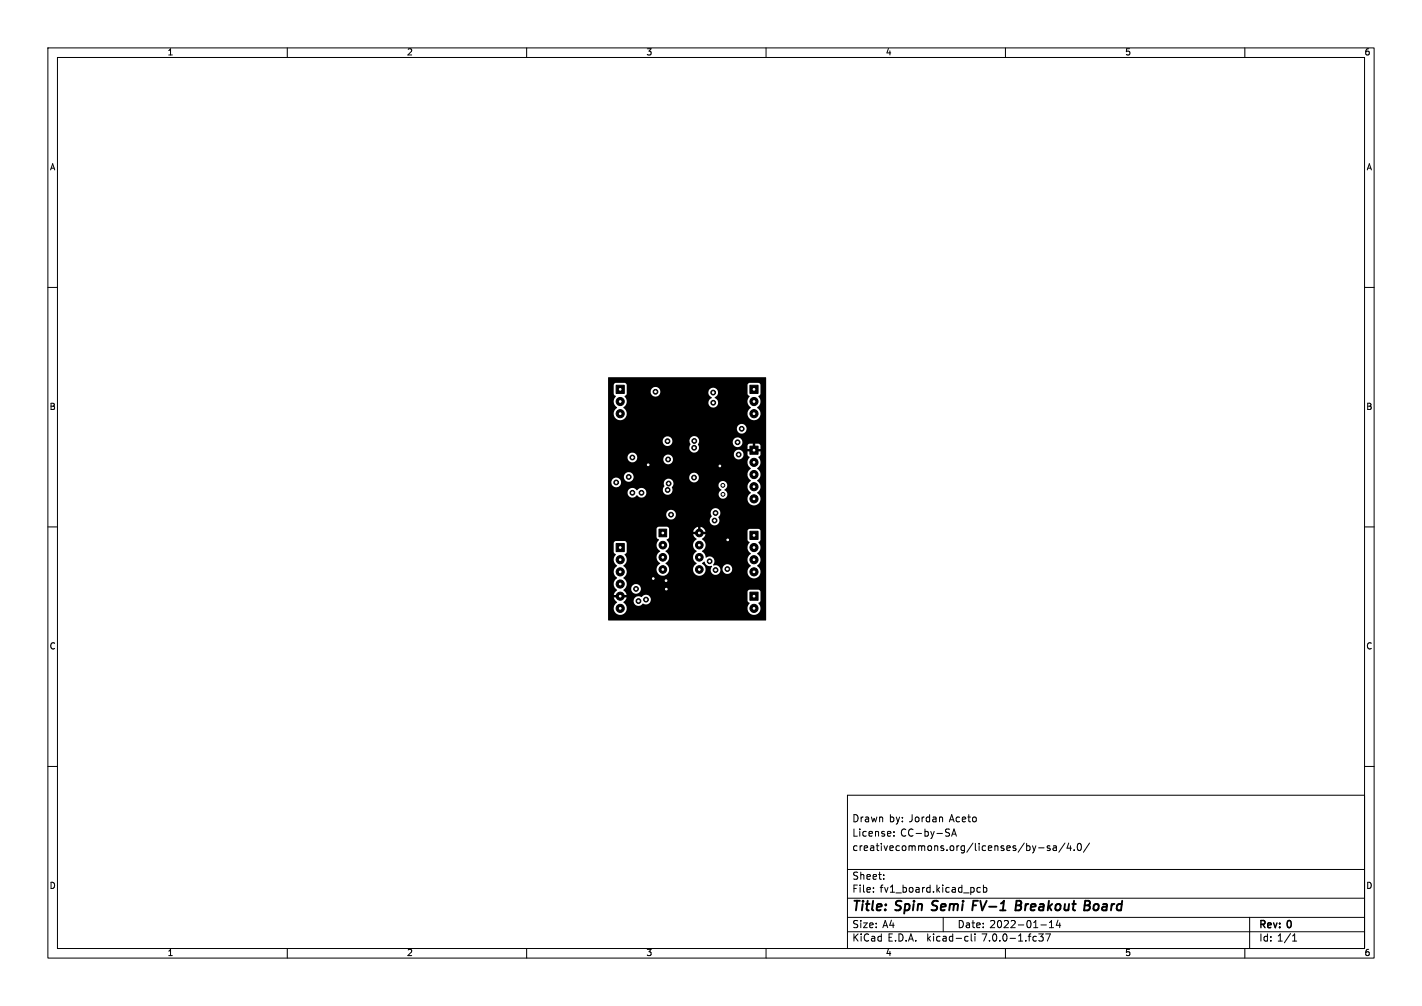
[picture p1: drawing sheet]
<svg xmlns="http://www.w3.org/2000/svg" width="297mm" height="210mm" viewBox="0 0 297 210" stroke-linecap="round" stroke-linejoin="round" font-family="sans-serif">
<defs><g id="words">
<g font-size="2.8">
<text x="178" y="190.8">Title:</text>
<text x="187.1" y="190.8">Spin</text>
<text x="195.3" y="190.8">Semi</text>
<text x="204.4" y="190.8">FV-1</text>
<text x="214" y="190.8">Breakout</text>
<text x="228.9" y="190.8">Board</text>
</g>
<g font-size="2.1">
<text x="178" y="171.9">Drawn</text>
<text x="185.7" y="171.9">by: Jordan</text>
<text x="198.4" y="171.9">Aceto</text>
<text x="178" y="177.9">creativecommons.org/licenses/by-sa/4.0/</text>
<text x="178" y="174.9">License:</text>
<text x="188" y="174.9">CC-by-SA</text>
<text x="178" y="183.9">Sheet:</text>
<text x="178" y="186.6">File:</text>
<text x="183.8" y="186.6">fv1_board.kicad_pcb</text>
<text x="178" y="196.8">KiCad</text>
<text x="178" y="194">Size:</text>
<text x="184.3" y="194">A4</text>
<text x="185.4" y="196.8">E.D.A.</text>
<text x="193.6" y="196.8">kicad-cli</text>
<text x="200" y="194">Date:</text>
<text x="205.2" y="196.8">7.0.0-1.fc37</text>
<text x="206.7" y="194">2022-01-14</text>
<text x="263" y="194.2">Rev:</text>
<text x="263" y="196.8">Id: 1/1</text>
<text x="269" y="194.2">0</text>
</g>
<g font-size="1.8">
<text x="35" y="11.8">1</text>
<text x="85" y="11.8">2</text>
<text x="135" y="11.8">3</text>
<text x="185" y="11.8">4</text>
<text x="235" y="11.8">5</text>
<text x="285" y="11.8">6</text>
<text x="10.4" y="35.8">A</text>
<text x="285.4" y="35.8">A</text>
<text x="10.3" y="85.8">B</text>
<text x="285.3" y="85.8">B</text>
<text x="10.3" y="135.8">C</text>
<text x="285.3" y="135.8">C</text>
<text x="10.3" y="185.8">D</text>
<text x="285.3" y="185.8">D</text>
<text x="35" y="199.8">1</text>
<text x="85" y="199.8">2</text>
<text x="135" y="199.8">3</text>
<text x="185" y="199.8">4</text>
<text x="235" y="199.8">5</text>
<text x="285" y="199.8">6</text>
</g>
</g></defs>
<g fill="none" stroke="#000" stroke-width=".21">
<path d="M10 10h277v190h-277zM12 12h273v186h-273zM60 10v2M110 10v2M160 10v2M210 10v2M260 10v2M10 60h2M285 60h2M10 110h2M285 110h2M10 160h2"/>
<path d="M285 160h2M177 166h108v32h-108zM186.7 174.4v.2M186.7 173.6v.2M196.8 170.6l.1 1M198 173.8l.3 .3-.3 .5M198.1 173.1h.2M198.8 174.6l.5-1.5 .5 1.5M198.9 174.1h.7M216.9 177h1.2M219.3 176.6h-.4l-.2 .2 .1 .2 .5 .1v.4h-.6M220 176.6h.6v1"/>
<path d="M220.6 176.9l-.5 .1-.2 .2 .2 .4 .5-.1M222.4 176l-1.3 1.9M223.2 176l-.3 1.1h.9M223.6 176.6v1M224.4 177.4v.2M225.1 176.2l.3-.1a.8 .8 0 0 1 .5 .7 .8 .8 0 0 1-.5 .8l-.3-.2-.1-.4zM227.6 176l-1.3 1.9M60 198v2M110 198v2M160 198v2M177 194.5h108M177 191.5h108"/>
<path d="M177 187.5h108M177 181.5h108M182.4 186.1v.2M182.4 185.3v.2M184.6 183.4v.2M184.6 182.6v.2M197 191.5v3M201.8 195.5h.4M202.2 196.4l-.4 .1M202.8 195v1.2l.3 .3M203.6 195v.1M203.6 195.5v1"/>
<path d="M204.8 185.3h-.5l-.3 .2 .2 .7h.6M205.4 185.3h.4l.3 .2-.1 .7h-.6M205.4 184.8v1.5M210 198v2M217 195h.9l-.5 .5 .4 .2v.6l-.2 .2-.6-.2M217.4 193.1h1.1M218.4 195h1l-.7 1.5M219.2 193.7h.8M219.2 192.6l.4-.4v1.5M221 192.1l-.4 1.1h.9M221.3 192.7v1M260 198v2"/>
<path d="M261 191.5v6.5M270 196.5h.8M270 195.4l.4-.4v1.5"/>
</g>
<path d="M194.5 189.9l.3 .1M203.2 189h.7M204.3 188h-1l-.2 2M212.2 189h.7M212.9 189l.3 .2M213.3 188.2l-.3-.2h-.7l-.2 2h.7l.5-.3M213.3 188.6l-.4 .4M226.7 188h.6l.3 .2v.4l-.4 .4 .3 .1a.58 .58 0 0 1-.3 .9" fill="none" stroke="#000" stroke-width=".4"/>
<g fill="#000" stroke="#000" stroke-width=".21">
<path d="M128.7 80.4h1.7v1.7h-1.7zM156.6 80.4h1.7v1.7h-1.7zM156.6 93.1h1.7v1.7h-1.7zM128.7 113.5h1.7v1.6h-1.7zM137.6 110.5h1.6v1.6h-1.6zM156.6 110.9h1.7v1.7h-1.7zM156.6 123.6h1.7v1.7h-1.7z"/>
<circle cx="129.5" cy="83.8" r=".85"/>
<circle cx="129.5" cy="86.4" r=".85"/>
<circle cx="131.3" cy="99.6" r=".5"/>
<circle cx="132.1" cy="95.5" r=".5"/>
<circle cx="135.4" cy="97" r=".5"/>
<circle cx="136.9" cy="81.8" r=".5"/>
<circle cx="139.4" cy="92.1" r=".5"/>
<circle cx="139.5" cy="95.9" r=".5"/>
<circle cx="145" cy="99.7" r=".5"/>
<circle cx="145" cy="93.5" r=".5"/>
<circle cx="145" cy="92" r=".5"/>
<circle cx="149" cy="82" r=".5"/>
<circle cx="149" cy="84.1" r=".5"/>
<circle cx="150.4" cy="97.3" r=".5"/>
<circle cx="154.1" cy="92.3" r=".5"/>
<circle cx="154.3" cy="94.9" r=".5"/>
<circle cx="154.9" cy="89.5" r=".5"/>
<circle cx="157.5" cy="83.8" r=".85"/>
<circle cx="157.5" cy="86.4" r=".85"/>
<circle cx="157.5" cy="99.1" r=".85"/>
<circle cx="157.5" cy="96.5" r=".85"/>
<circle cx="128.7" cy="100.7" r=".5"/>
<circle cx="129.5" cy="116.8" r=".85"/>
<circle cx="129.5" cy="119.4" r=".85"/>
<circle cx="132.1" cy="102.9" r=".5"/>
<circle cx="134" cy="102.9" r=".5"/>
<circle cx="138.4" cy="116.3" r=".8"/>
<circle cx="138.4" cy="113.8" r=".8"/>
<circle cx="138.4" cy="118.9" r=".8"/>
<circle cx="139.4" cy="102.3" r=".5"/>
<circle cx="139.6" cy="100.9" r=".5"/>
<circle cx="140.2" cy="107.4" r=".5"/>
<circle cx="146.1" cy="118.9" r=".8"/>
<circle cx="146.1" cy="111.3" r=".8"/>
<circle cx="146.1" cy="116.3" r=".8"/>
<circle cx="146.1" cy="113.8" r=".8"/>
<circle cx="148.2" cy="117.2" r=".5"/>
<circle cx="149.2" cy="108.7" r=".5"/>
<circle cx="149.4" cy="107.1" r=".5"/>
<circle cx="149.5" cy="119" r=".5"/>
<circle cx="151" cy="101.3" r=".4"/>
<circle cx="151" cy="103.2" r=".4"/>
<circle cx="151.9" cy="118.8" r=".5"/>
<circle cx="152" cy="112.7" r=".5"/>
<circle cx="157.5" cy="119.4" r=".85"/>
<circle cx="157.5" cy="101.6" r=".85"/>
<circle cx="157.5" cy="116.8" r=".85"/>
<circle cx="157.5" cy="104.1" r=".85"/>
<circle cx="157.5" cy="114.3" r=".85"/>
<circle cx="129.5" cy="127" r=".85"/>
<circle cx="129.5" cy="124.5" r=".85"/>
<circle cx="129.5" cy="121.9" r=".85"/>
<circle cx="132.8" cy="122.9" r=".5"/>
<circle cx="133.3" cy="125.5" r=".5"/>
<circle cx="134.9" cy="125.2" r=".5"/>
<circle cx="136.4" cy="120.8" r=".5"/>
<circle cx="139.1" cy="121.2" r=".5"/>
<circle cx="139.2" cy="123" r=".5"/>
<circle cx="157.5" cy="127" r=".85"/>
</g>
<path d="M127.1 78.8l32.8-.1 .1 .2v50.6h-32.9l-.1-2.5h1.2v.2a1.36 1.36 0 0 0 1.5 1.2 1.36 1.36 0 0 0 1.2-1.4h25.2v.2a1.39 1.39 0 0 0 2.1 1 1.39 1.39 0 0 0 .2-2.3l.4-.5v-1.8l-.1-.4-.3-.1h-1.9l-.3 .3-.1 2 .5 .6-.3 .4-.2 .6h-25.2l-.2-.6-.5-.7 .2-.2h1.9a1.01 1.01 0 0 0 .8 .9 1.01 1.01 0 0 0 1.1-.4 1.11 1.11 0 0 0 1.3-.1 1.11 1.11 0 0 0 .3-1.3 1.01 1.01 0 0 0-1.7 0l-1.1-.1-.5 .4-.2 .6h-1.9l.5-.8h-2.7l.7 1.1-.6 .6-.1 .6h-1.2v-5.1h1.2l.1 .7 .6 .5-.7 1.1h2.7l-.7-1.1 .2-.2h1.4a1.01 1.01 0 0 0 1.5 .9 1.01 1.01 0 0 0 .2-1.7 1.01 1.01 0 0 0-1.7 .6v.2h-1.3a1.68 1.68 0 0 0-.3-2.3l.1-.1a1.35 1.35 0 0 0 .5-1.6h6.3v.2a1.31 1.31 0 0 0 1.5 1.1 1.31 1.31 0 0 0 1.2-1.3h4.9l.1 .2a1.34 1.34 0 0 0 2.1 .8 1.34 1.34 0 0 0-.3-2.3l.5-.4a1.2 1.2 0 0 0 1.6 .9l-.2 .7a1.01 1.01 0 0 0 1 1.2 1.01 1.01 0 0 0 .9-1.2h.5a1.01 1.01 0 0 0 .7 1 1.01 1.01 0 0 0 1.1-.4h3.4a1.39 1.39 0 0 0 2.1 1.1 1.39 1.39 0 0 0-.1-2.4 1.48 1.48 0 0 0 0-2.5 1.52 1.52 0 0 0 .3-2.4l.4-.5v-2l-.4-.3h-1.9l-.4 .5v1.8l.5 .5-.3 .5a1.38 1.38 0 0 0 .5 1.8l-.5 .7-.2 .6a1.41 1.41 0 0 0 .7 1.2l-.5 .7-.2 .7h-3.4a1.01 1.01 0 0 0-.5-1.6 1.01 1.01 0 0 0-1.3 1h-.5v-.2a1.16 1.16 0 0 0-1.4-.6l-.1-.1a1.06 1.06 0 0 0 0-1.4 1.06 1.06 0 0 0-1.5-.1v-.1a1.41 1.41 0 0 0-.8-1.2v-.1a1.39 1.39 0 0 0 0-2.5l.5-.4 .2-.6h-2.5l.3 .6 .4 .4-.4 .5a1.4 1.4 0 0 0 .4 2.1l-.3 .2a1.39 1.39 0 0 0 .3 2.3l-.6 .6-.2 .7h-4.9l-.2-.7-.6-.7a1.39 1.39 0 0 0 0-2.4 1.5 1.5 0 0 0 .2-2.5l.5-.4v-1.2h7.6a1.25 1.25 0 0 0-1-1v1h-.5v-1l-.6 .3-.4 .7h-5.1v-.6l-.2-.4h-2l-.4 .4v1.8l.6 .5-.3 .3a1.4 1.4 0 0 0 .5 2.1l-.3 .2a1.39 1.39 0 0 0 .3 2.3l-.6 .6-.2 .7h-6.3l-.6-.9a1.45 1.45 0 0 0 .2-2.3l.5-.4-.1-2.1-.4-.3-2 .1-.2 .3v1.9l.4 .6-.4 .8a1.36 1.36 0 0 0 .6 1.4l.1 .2-.4 .3-.3 .7a1.41 1.41 0 0 0 .7 1.4l-.6 .7-.1 .6h-1.2v-13.2h21.2a1.04 1.04 0 0 0 1.5 .9 1.04 1.04 0 0 0 .3-1.7 1.02 1.02 0 0 0 .2-1.4 1.02 1.02 0 0 0-1.5-.1 1.02 1.02 0 0 0 0 1.4l-.4 .5-.1 .4h-21.2v-1.3h12.1a1.02 1.02 0 0 0 1.5 1 1.02 1.02 0 0 0 .2-1.8 1.02 1.02 0 0 0-1.6 .7l-.1 .1h-12.1v-3.3h29.1v.3a1.39 1.39 0 0 0 2.2 .8 1.39 1.39 0 0 0-.2-2.3 1.48 1.48 0 0 0 0-2.6 1.48 1.48 0 0 0 0-2.5 1.52 1.52 0 0 0 .3-2.4l.4-.3v-.9h-2.7v.7l.5 .5-.2 .3a1.43 1.43 0 0 0 .4 2.1l-.6 .9a1.35 1.35 0 0 0 .5 1.5l.1 .2-.6 .8a1.49 1.49 0 0 0 .6 1.7l-.5 .6-.2 .6h-29.1v-1.2h4.1a1.05 1.05 0 0 0 .8 1 1.05 1.05 0 0 0 1.1-.5 1.04 1.04 0 0 0 1.5 .3 1.04 1.04 0 0 0 .3-1.4h3.6a1.05 1.05 0 0 0 1.4 .9 1.05 1.05 0 0 0 .6-1.5l.2-.4h9.5l.1 .6 .5 .3-.4 .5-.2 .4a.93 .93 0 0 0 .8 1 .93 .93 0 0 0 1-.7 .93 .93 0 0 0-.6-1.1 .96 .96 0 0 0 .5-1.4 .96 .96 0 0 0-1.4-.3l-.3 .7h-9.5a1.02 1.02 0 0 0-1.1-1.4 1.02 1.02 0 0 0-.7 1.6l-.4 .8h-3.6a1.01 1.01 0 0 0-1.2-.4l-.5 .5-.2-.1a1.01 1.01 0 0 0-1.2-.4l-.5 .4-.1 .6h-4.1v-2.2h.7a1.02 1.02 0 0 0 1.5 .9 1.02 1.02 0 0 0 .1-1.7 1.02 1.02 0 0 0-1.6 .6v.2h-.7v-1.1h3.3a1.01 1.01 0 0 0 1 1 1.01 1.01 0 0 0 1-.9h11.6a1.03 1.03 0 0 0 1.5 .9 1.03 1.03 0 0 0 .2-1.7 1.03 1.03 0 0 0-1.6 .7l-.1 .1h-11.6a1.01 1.01 0 0 0-.9-1.1 1.01 1.01 0 0 0-1.1 1h-3.3v-4.1h4.1a1.01 1.01 0 0 0 .8 1 1.01 1.01 0 0 0 1.1-.6h5.5a1.01 1.01 0 0 0 1.5 .9 1.01 1.01 0 0 0 .2-1.7 1.01 1.01 0 0 0-1.6 .6l-.1 .2h-5.5l.1-.6-.2-.4h20.4a1.01 1.01 0 0 0 1.4 .9 1.01 1.01 0 0 0 .2-1.7 1.01 1.01 0 0 0-1.6 .6v.2h-20.4l-.4-.3-.4-.1-.7 .3-.3 .7h-4.1v-2h17a1.01 1.01 0 0 0 .9 1 1.01 1.01 0 0 0 1.1-.8h12.8v-.6l-.2-.4-.9-.1v1.1h-.5v-1.1l-.9 .2-.2 .9h-10.1l-.1-.6a.47 .47 0 0 1 .1-.8h7a1.05 1.05 0 0 0 1.5 1 1.05 1.05 0 0 0 .2-1.8 1.05 1.05 0 0 0-1.7 .8h-7a1.01 1.01 0 0 0-1.2-1.2 1.01 1.01 0 0 0-.6 1.5l-.2 .9h-17v-1.4h11.4a1.01 1.01 0 0 0 1.5 .9 1.01 1.01 0 0 0 .1-1.7 1.01 1.01 0 0 0-1.6 .6v.2h-11.4v-2.6h26.9a1.01 1.01 0 0 0 1.5 .9 1.01 1.01 0 0 0 .1-1.7 1.01 1.01 0 0 0-1.6 .6v.2h-26.9v-3.1h1.2v.2a1.36 1.36 0 0 0 1.5 1.1 1.36 1.36 0 0 0 1.2-1.3h25.2v.2a1.39 1.39 0 0 0 2.2 .8 1.39 1.39 0 0 0-.2-2.3 1.52 1.52 0 0 0 .3-2.4l.4-.5v-2l-.4-.3h-1.8l-.3 .2-.2 .3v1.8l.4 .6a1.43 1.43 0 0 0 .3 2.3l-.5 .6-.2 .7h-25.2l-.2-.7-.5-.7a1.45 1.45 0 0 0 .2-2.3l.4-.3 .1-.6h5a1.01 1.01 0 0 0 .9 1 1.01 1.01 0 0 0 1.1-.8h10l.2 .5 .6 .5-.6 .5a1.04 1.04 0 0 0 .5 1.5 1.04 1.04 0 0 0 1.4-.6 1.04 1.04 0 0 0-.7-1.4 1.1 1.1 0 0 0 .7-1 1.1 1.1 0 0 0-.8-1h-.4l-.6 .2-.3 .8h-10v-.2a1.01 1.01 0 0 0-1-1 1.01 1.01 0 0 0-1 1h-5v-1.4l-.1-.3-.4-.2h-1.8l-.4 .4v1.9l.4 .6a1.43 1.43 0 0 0 .3 2.3l-.6 .6-.1 .7h-1.2z" fill="#000"/>
<g fill="#fff" stroke="#fff" stroke-width=".21">
<circle cx="139.4" cy="92.1" r=".17"/>
<circle cx="139.4" cy="102.3" r=".17"/>
<circle cx="151.9" cy="118.8" r=".17"/>
<circle cx="145" cy="92" r=".17"/>
<circle cx="128.7" cy="100.7" r=".17"/>
<circle cx="154.1" cy="92.3" r=".17"/>
<circle cx="139.5" cy="95.9" r=".17"/>
<circle cx="154.9" cy="89.5" r=".17"/>
<circle cx="145" cy="99.7" r=".17"/>
<circle cx="140.2" cy="107.4" r=".17"/>
<circle cx="139.6" cy="100.9" r=".17"/>
<circle cx="133.3" cy="125.5" r=".17"/>
<circle cx="132.8" cy="122.9" r=".17"/>
<circle cx="134.9" cy="125.2" r=".17"/>
<circle cx="132.1" cy="95.5" r=".17"/>
<circle cx="149" cy="82" r=".17"/>
<circle cx="154.3" cy="94.9" r=".17"/>
<circle cx="149" cy="84.1" r=".17"/>
<circle cx="136.9" cy="81.8" r=".17"/>
<circle cx="145" cy="93.5" r=".17"/>
<circle cx="131.3" cy="99.6" r=".17"/>
<circle cx="151" cy="103.2" r=".17"/>
<circle cx="151" cy="101.3" r=".17"/>
<circle cx="152" cy="112.7" r=".17"/>
<circle cx="136.4" cy="120.8" r=".17"/>
<circle cx="150.4" cy="97.3" r=".17"/>
<circle cx="135.4" cy="97" r=".17"/>
<circle cx="139.2" cy="123" r=".17"/>
<circle cx="139.1" cy="121.2" r=".17"/>
<circle cx="149.2" cy="108.7" r=".17"/>
<circle cx="149.4" cy="107.1" r=".17"/>
<circle cx="148.2" cy="117.2" r=".17"/>
<circle cx="149.5" cy="119" r=".17"/>
<circle cx="132.1" cy="102.9" r=".17"/>
<circle cx="134" cy="102.9" r=".17"/>
<circle cx="138.4" cy="111.3" r=".18"/>
<circle cx="138.4" cy="113.8" r=".18"/>
<circle cx="138.4" cy="116.3" r=".18"/>
<circle cx="138.4" cy="118.9" r=".18"/>
<circle cx="146.1" cy="118.9" r=".18"/>
<circle cx="146.1" cy="116.3" r=".18"/>
<circle cx="146.1" cy="113.8" r=".18"/>
<circle cx="146.1" cy="111.3" r=".18"/>
<circle cx="157.5" cy="81.3" r=".17"/>
<circle cx="157.5" cy="83.8" r=".17"/>
<circle cx="157.5" cy="86.4" r=".17"/>
<circle cx="157.5" cy="94" r=".17"/>
<circle cx="157.5" cy="96.5" r=".17"/>
<circle cx="157.5" cy="99.1" r=".17"/>
<circle cx="157.5" cy="101.6" r=".17"/>
<circle cx="157.5" cy="104.1" r=".17"/>
<circle cx="129.5" cy="114.3" r=".17"/>
<circle cx="129.5" cy="116.8" r=".17"/>
<circle cx="129.5" cy="119.4" r=".17"/>
<circle cx="129.5" cy="121.9" r=".17"/>
<circle cx="129.5" cy="124.5" r=".17"/>
<circle cx="129.5" cy="127" r=".17"/>
<circle cx="129.5" cy="81.3" r=".17"/>
<circle cx="129.5" cy="83.8" r=".17"/>
<circle cx="129.5" cy="86.4" r=".17"/>
<circle cx="157.5" cy="111.8" r=".17"/>
<circle cx="157.5" cy="114.3" r=".17"/>
<circle cx="157.5" cy="116.8" r=".17"/>
<circle cx="157.5" cy="119.4" r=".17"/>
<circle cx="157.5" cy="124.5" r=".17"/>
<circle cx="157.5" cy="127" r=".17"/>
</g>
<use href="#words"/>
</svg>
